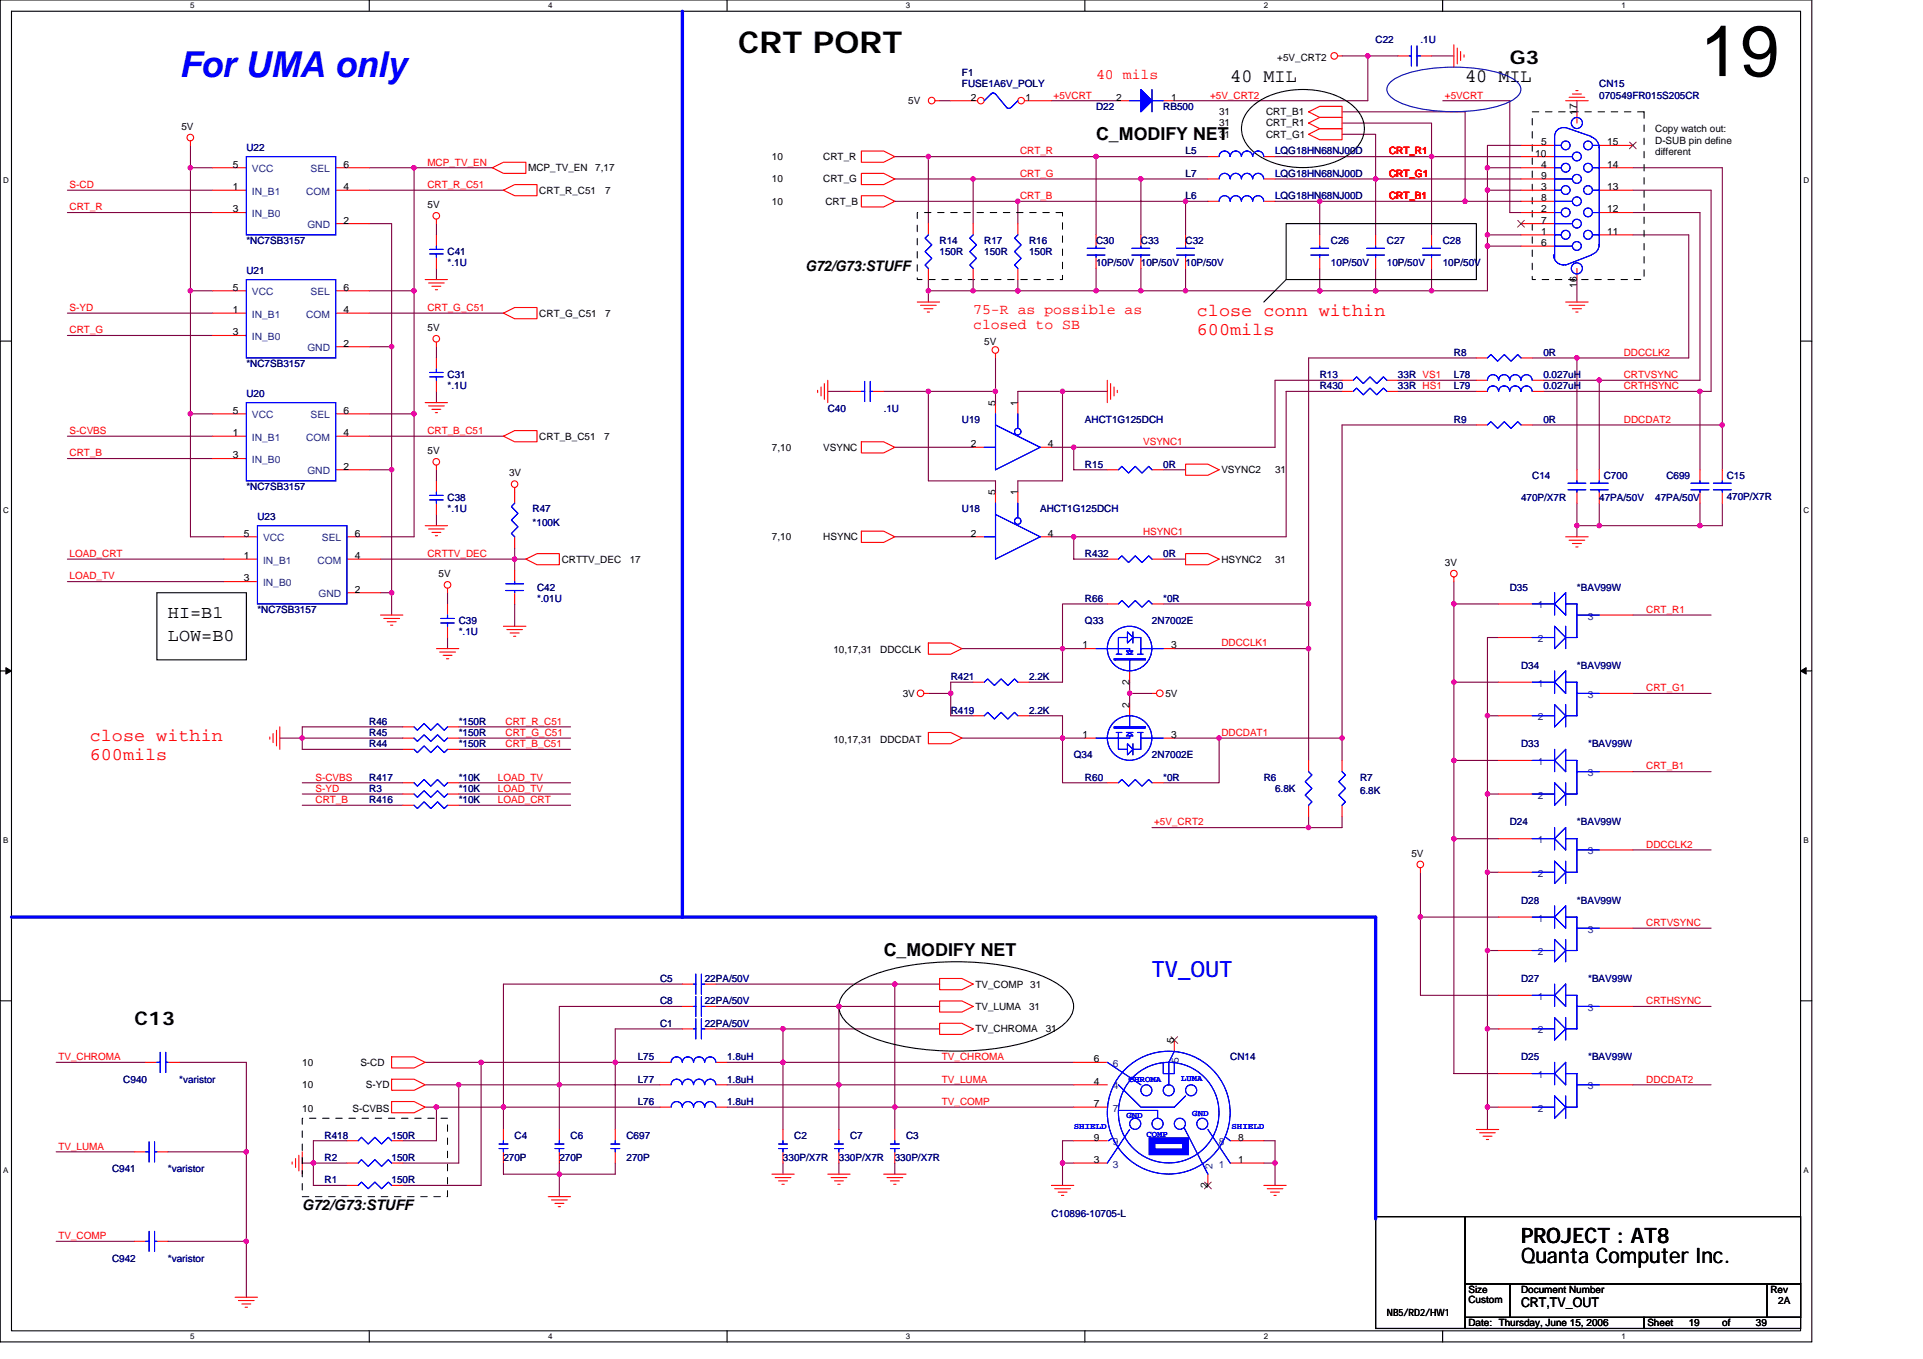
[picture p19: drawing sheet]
<svg xmlns="http://www.w3.org/2000/svg" width="297mm" height="210mm" viewBox="0 0 297 210" stroke-linecap="round" stroke-linejoin="round" font-family="sans-serif">
<defs><g id="words">
<text font-size="11" x="262.6" y="11.7">19</text>
<text font-size="5.5" fill="#00f" x="27.7" y="11.9">For UMA only</text>
<text font-size="4.7" x="114" y="8.1">CRT PORT</text>
<text font-size="3.5" fill="#00f" x="177.9" y="150.9">TV_OUT</text>
<g font-size="3.3">
<text x="234.9" y="195.1">Quanta Computer Inc.</text>
<text x="234.9" y="192">PROJECT : AT8</text>
</g>
<g font-size="2.9">
<text x="233.2" y="9.8">G3</text>
<text x="190" y="12.7">40 MIL</text>
<text x="226.3" y="12.7">40 MIL</text>
<text x="20.8" y="158.4">C13</text>
</g>
<g font-size="2.8">
<text x="169.3" y="21.6">C_MODIFY NET</text>
<text x="25.9" y="95.5">HI=B1</text>
<text x="25.9" y="98.9">LOW=B0</text>
<text x="136.5" y="147.7">C_MODIFY NET</text>
</g>
<g font-size="2.8" fill="#f00">
<text x="184.9" y="48.9">close conn within</text>
<text x="184.9" y="51.8">600mils</text>
<text x="13.9" y="114.5">close within</text>
<text x="13.9" y="117.4">600mils</text>
</g>
<g font-size="2.2" fill="#f00">
<text x="169.3" y="12.2">40 mils</text>
<text x="150.3" y="48.5">75-R as possible as</text>
<text x="150.3" y="50.9">closed to SB</text>
</g>
<g font-size="2.2">
<text x="124.4" y="41.8">G72/G73:STUFF</text>
<text x="46.7" y="186.9">G72/G73:STUFF</text>
</g>
<text font-size="2.1" x="234.9" y="201.9">CRT,TV_OUT</text>
<g font-size="1.5" fill="#000080">
<text x="148.6" y="11.8">F1</text>
<text x="212.5" y="6.6">C22</text>
<text x="219.4" y="6.6">.1U</text>
<text x="148.6" y="13.5">FUSE1A6V_POLY</text>
<text x="169.3" y="17">D22</text>
<text x="179.7" y="17">RB500</text>
<text x="247" y="13.5">CN15</text>
<text x="247" y="15.2">070549FR015S205CR</text>
<text x="38.1" y="23.3">U22</text>
<text x="183.1" y="23.9">L5</text>
<text x="197" y="23.9">LQG18HN68NJ00D</text>
<text x="183.1" y="27.3">L7</text>
<text x="197" y="27.3">LQG18HN68NJ00D</text>
<text x="183.1" y="30.8">L6</text>
<text x="197" y="30.8">LQG18HN68NJ00D</text>
<text x="38.1" y="37.7">*NC7SB3157</text>
<text x="69.1" y="39.4">C41</text>
<text x="69.1" y="41.1">*.1U</text>
<text x="145.1" y="37.7">R14</text>
<text x="145.1" y="39.4">150R</text>
<text x="152" y="37.7">R17</text>
<text x="152" y="39.4">150R</text>
<text x="159" y="37.7">R16</text>
<text x="159" y="39.4">150R</text>
<text x="169.3" y="37.7">C30</text>
<text x="169.3" y="41.1">10P/50V 10P/50V 10P/50V</text>
<text x="176.2" y="37.7">C33</text>
<text x="183.1" y="37.7">C32</text>
<text x="205.6" y="37.7">C26</text>
<text x="205.6" y="41.1">10P/50V</text>
<text x="214.2" y="37.7">C27</text>
<text x="214.2" y="41.1">10P/50V</text>
<text x="222.9" y="37.7">C28</text>
<text x="222.9" y="41.1">10P/50V</text>
<text x="38.1" y="42.3">U21</text>
<text x="38.1" y="56.7">*NC7SB3157</text>
<text x="69.1" y="58.4">C31</text>
<text x="203.9" y="58.4">R13</text>
<text x="215.9" y="58.4">33R VS1</text>
<text x="224.6" y="54.9">R8</text>
<text x="224.6" y="58.4">L78</text>
<text x="238.4" y="58.4">0.027uH</text>
<text x="238.4" y="54.9">0R</text>
<text x="38.1" y="61.3">U20</text>
<text x="69.1" y="60.1">*.1U</text>
<text x="127.9" y="63.6">C40</text>
<text x="136.5" y="63.6">.1U</text>
<text x="148.6" y="65.3">U19</text>
<text x="167.6" y="65.3">AHCT1G125DCH</text>
<text x="203.9" y="60.1">R430</text>
<text x="215.9" y="60.1">33R HS1</text>
<text x="224.6" y="65.3">R9</text>
<text x="224.6" y="60.1">L79</text>
<text x="238.4" y="60.1">0.027uH</text>
<text x="238.4" y="65.3">0R</text>
<text x="38.1" y="75.7">*NC7SB3157</text>
<text x="69.1" y="77.4">C38</text>
<text x="167.6" y="72.2">R15</text>
<text x="179.7" y="72.2">0R</text>
<text x="234.9" y="77.4">470P/X7R</text>
<text x="236.7" y="74">C14</text>
<text x="247" y="77.4">47PA/50V</text>
<text x="247.7" y="74">C700</text>
<text x="255.7" y="77.4">47PA/50V</text>
<text x="257.4" y="74">C699</text>
<text x="266.7" y="74">C15</text>
<text x="266.7" y="77.2">470P/X7R</text>
<text x="39.8" y="80.3">U23</text>
<text x="69.1" y="79.1">*.1U</text>
<text x="82.3" y="79.1">R47</text>
<text x="82.3" y="81.2">*100K</text>
<text x="148.6" y="79.1">U18</text>
<text x="160.7" y="79.1">AHCT1G125DCH</text>
<text x="167.6" y="86">R432</text>
<text x="179.7" y="86">0R</text>
<text x="39.8" y="94.7">*NC7SB3157</text>
<text x="82.9" y="91.2">C42</text>
<text x="82.9" y="92.9">*.01U</text>
<text x="167.6" y="92.9">R66</text>
<text x="179.7" y="92.9">*0R</text>
<text x="233.2" y="91.2">D35</text>
<text x="243.6" y="91.2">*BAV99W</text>
<text x="70.9" y="96.4">C39</text>
<text x="70.9" y="98.1">*.1U</text>
<text x="167.6" y="96.4">Q33</text>
<text x="177.9" y="96.4">2N7002E</text>
<text x="146.9" y="105">R421</text>
<text x="159" y="105">2.2K</text>
<text x="234.9" y="103.3">D34</text>
<text x="243.6" y="103.3">*BAV99W</text>
<text x="57" y="113.7">R45</text>
<text x="57" y="112">R46</text>
<text x="70.9" y="113.7">*150R</text>
<text x="70.9" y="112">*150R</text>
<text x="146.9" y="110.2">R419</text>
<text x="159" y="110.2">2.2K</text>
<text x="57" y="115.4">R44</text>
<text x="70.9" y="115.4">*150R</text>
<text x="165.9" y="117.1">Q34</text>
<text x="177.9" y="117.1">2N7002E</text>
<text x="234.9" y="115.4">D33</text>
<text x="245.3" y="115.4">*BAV99W</text>
<text x="57" y="124">R416</text>
<text x="57" y="120.6">R417</text>
<text x="57" y="122.3">R3</text>
<text x="70.9" y="124">*10K</text>
<text x="70.9" y="120.6">*10K</text>
<text x="70.9" y="122.3">*10K</text>
<text x="167.6" y="120.6">R60</text>
<text x="179.7" y="120.6">*0R</text>
<text x="195.2" y="120.6">R6</text>
<text x="197" y="122.3">6.8K</text>
<text x="210.1" y="120.6">R7</text>
<text x="210.1" y="122.7">6.8K</text>
<text x="233.2" y="127.5">D24</text>
<text x="243.6" y="127.5">*BAV99W</text>
<text x="234.9" y="139.6">D28</text>
<text x="243.6" y="139.6">*BAV99W</text>
<text x="102" y="155.1">C8</text>
<text x="102" y="151.7">C5</text>
<text x="108.9" y="155.1">22PA/50V</text>
<text x="108.9" y="151.7">22PA/50V</text>
<text x="234.9" y="151.7">D27</text>
<text x="245.3" y="151.7">*BAV99W</text>
<text x="102" y="158.6">C1</text>
<text x="108.9" y="158.6">22PA/50V</text>
<text x="19" y="167.2">C940</text>
<text x="27.7" y="167.2">*varistor</text>
<text x="98.5" y="167.2">L77</text>
<text x="98.5" y="163.8">L75</text>
<text x="112.3" y="167.2">1.8uH</text>
<text x="112.3" y="163.8">1.8uH</text>
<text x="190" y="163.8">CN14</text>
<text x="234.9" y="163.8">D25</text>
<text x="245.3" y="163.8">*BAV99W</text>
<text x="98.5" y="170.7">L76</text>
<text x="112.3" y="170.7">1.8uH</text>
<text x="50.1" y="175.9">R418</text>
<text x="50.1" y="179.3">R2</text>
<text x="60.5" y="175.9">150R</text>
<text x="60.5" y="179.3">150R</text>
<text x="77.8" y="179.3">270P</text>
<text x="79.5" y="175.9">C4</text>
<text x="86.4" y="179.3">270P</text>
<text x="88.1" y="175.9">C6</text>
<text x="96.8" y="175.9">C697</text>
<text x="96.8" y="179.3">270P</text>
<text x="120.9" y="179.3">330P/X7R</text>
<text x="122.7" y="175.9">C2</text>
<text x="129.6" y="179.3">330P/X7R</text>
<text x="131.3" y="175.9">C7</text>
<text x="138.2" y="179.3">330P/X7R</text>
<text x="140" y="175.9">C3</text>
<text x="17.3" y="181">C941</text>
<text x="25.9" y="181">*varistor</text>
<text x="50.1" y="182.8">R1</text>
<text x="60.5" y="182.8">150R</text>
<text x="162.4" y="187.9">C10896-10705-L</text>
<text x="17.3" y="194.9">C942</text>
<text x="25.9" y="194.9">*varistor</text>
</g>
<g font-size="1.5">
<text x="197.3" y="9.4">+5V_CRT2</text>
<text x="140.3" y="16.1">5V</text>
<text x="149.9" y="15.5">2</text>
<text x="158.4" y="15.5">1</text>
<text x="172.4" y="15.5">2</text>
<text x="180.9" y="15.5">1</text>
<text x="188.3" y="17.8">31</text>
<text x="195.6" y="17.8">CRT_B1</text>
<text x="243.6" y="17.8" transform="rotate(-90 243.6 17.8)">17</text>
<text x="28" y="20.1">5V</text>
<text x="188.3" y="19.5">31</text>
<text x="188.3" y="21.3">31</text>
<text x="195.6" y="19.5">CRT_R1</text>
<text x="195.6" y="21.3">CRT_G1</text>
<text x="238" y="22.4">5</text>
<text x="248.2" y="22.4">15</text>
<text x="255.7" y="20.4">Copy watch out:</text>
<text x="255.7" y="22.2">D-SUB pin define</text>
<text x="255.7" y="24">different</text>
<text x="36" y="29.4">1</text>
<text x="36" y="25.9">5</text>
<text x="53.1" y="29.4">4</text>
<text x="53.1" y="25.9">6</text>
<text x="81.6" y="26.5">MCP_TV_EN</text>
<text x="83.3" y="29.9">CRT_R_C51</text>
<text x="91.9" y="26.5">7,17</text>
<text x="93.5" y="29.9">7</text>
<text x="119.2" y="24.7">10</text>
<text x="119.2" y="28.2">10</text>
<text x="127.2" y="24.7">CRT_R</text>
<text x="127.2" y="28.2">CRT_G</text>
<text x="237.1" y="24.2">10</text>
<text x="238" y="29.4">3</text>
<text x="238" y="25.9">4</text>
<text x="238" y="27.6">9</text>
<text x="248.2" y="25.9">14</text>
<text x="248.2" y="29.4">13</text>
<text x="36" y="32.8">3</text>
<text x="53.1" y="34.5">2</text>
<text x="66" y="32.2">5V</text>
<text x="119.2" y="31.6">10</text>
<text x="127.5" y="31.6">CRT_B</text>
<text x="238" y="32.8">2</text>
<text x="238" y="34.5">7</text>
<text x="238" y="31.1">8</text>
<text x="248.2" y="32.8">12</text>
<text x="238" y="36.3">1</text>
<text x="238" y="38">6</text>
<text x="248.2" y="36.3">11</text>
<text x="36" y="44.9">5</text>
<text x="53.1" y="44.9">6</text>
<text x="243.6" y="44.4" transform="rotate(-90 243.6 44.4)">16</text>
<text x="36" y="48.3">1</text>
<text x="36" y="51.8">3</text>
<text x="53.1" y="48.3">4</text>
<text x="53.1" y="53.5">2</text>
<text x="66" y="51.1">5V</text>
<text x="83.3" y="48.9">CRT_G_C51</text>
<text x="93.5" y="48.9">7</text>
<text x="152" y="53.2">5V</text>
<text x="36" y="63.9">5</text>
<text x="53.1" y="63.9">6</text>
<text x="153.8" y="62.7" transform="rotate(-90 153.8 62.7)">5</text>
<text x="157.2" y="62.7" transform="rotate(-90 157.2 62.7)">1</text>
<text x="36" y="67.4">1</text>
<text x="36" y="70.8">3</text>
<text x="53.1" y="67.4">4</text>
<text x="66" y="70.1">5V</text>
<text x="83.3" y="67.9">CRT_B_C51</text>
<text x="93.3" y="67.9">7</text>
<text x="119.2" y="69.6">7,10</text>
<text x="127.2" y="69.6">VSYNC</text>
<text x="149.9" y="69.1">2</text>
<text x="161.9" y="69.1">4</text>
<text x="53.1" y="72.5">2</text>
<text x="78.6" y="73.6">3V</text>
<text x="153.8" y="76.5" transform="rotate(-90 153.8 76.5)">5</text>
<text x="157.2" y="76.5" transform="rotate(-90 157.2 76.5)">1</text>
<text x="188.7" y="73.1">VSYNC2</text>
<text x="197" y="73.1">31</text>
<text x="37.7" y="82.9">5</text>
<text x="54.8" y="82.9">6</text>
<text x="119.2" y="83.4">7,10</text>
<text x="127.2" y="83.4">HSYNC</text>
<text x="149.9" y="82.9">2</text>
<text x="161.9" y="82.9">4</text>
<text x="37.7" y="86.3">1</text>
<text x="37.7" y="89.8">3</text>
<text x="54.8" y="86.3">4</text>
<text x="67.8" y="89.2">5V</text>
<text x="86.8" y="86.9">CRTTV_DEC</text>
<text x="97.3" y="86.9">17</text>
<text x="188.7" y="86.9">HSYNC2</text>
<text x="197" y="86.9">31</text>
<text x="223.2" y="87.4">3V</text>
<text x="54.8" y="91.5">2</text>
<text x="128.7" y="100.9">10,17,31</text>
<text x="136" y="100.9">DDCCLK</text>
<text x="167.2" y="100.2">1</text>
<text x="180.9" y="100.2">3</text>
<text x="139.4" y="107.6">3V</text>
<text x="174.5" y="105.7" transform="rotate(-90 174.5 105.7)">2</text>
<text x="180" y="107.6">5V</text>
<text x="167.2" y="114">1</text>
<text x="174.5" y="109.3" transform="rotate(-90 174.5 109.3)">2</text>
<text x="180.9" y="114">3</text>
<text x="128.7" y="114.7">10,17,31</text>
<text x="136" y="114.7">DDCDAT</text>
<text x="218" y="132.3">5V</text>
<text x="150.7" y="152.5">TV_COMP 31</text>
<text x="150.7" y="156">TV_LUMA</text>
<text x="159" y="156">31</text>
<text x="150.7" y="159.4">TV_CHROMA</text>
<text x="161.5" y="159.4">31</text>
<text x="181.4" y="161.2" transform="rotate(-90 181.4 161.2)">5</text>
<text x="46.7" y="164.6">10</text>
<text x="55.7" y="164.6">S-CD</text>
<text x="168.9" y="167.5">4</text>
<text x="168.9" y="164.1">6</text>
<text x="46.7" y="168.1">10</text>
<text x="46.7" y="171.7">10</text>
<text x="54.5" y="171.7">S-CVBS</text>
<text x="56.5" y="168.1">S-YD</text>
<text x="168.9" y="171">7</text>
<text x="168.9" y="179.6">3</text>
<text x="168.9" y="176.2">9</text>
<text x="191.2" y="179.6">1</text>
<text x="191.2" y="176.2">8</text>
<text x="186.6" y="183.5" transform="rotate(-90 186.6 183.5)">2</text>
<text x="214.2" y="203.2">NB5/RD2/HW1</text>
<text x="226.8" y="199.7">Size</text>
<text x="226.8" y="201.3">Custom</text>
<text x="234.9" y="199.7">Document Number</text>
<text x="273.5" y="199.7">Rev</text>
<text x="274.7" y="201.4">2A</text>
<text x="226.8" y="204.9">Date: Thursday, June 15, 2006</text>
<text x="254.5" y="204.9">Sheet</text>
<text x="260.9" y="204.9">19</text>
<text x="266" y="204.9">of</text>
<text x="271.2" y="204.9">39</text>
</g>
<g font-size="1.5" fill="#f00">
<text x="162.7" y="15.2">+5VCRT</text>
<text x="186.9" y="15.2">+5V_CRT2</text>
<text x="223.2" y="15.2">+5VCRT</text>
<text x="157.6" y="23.9">CRT_R</text>
<text x="214.6" y="23.9">CRT_R1</text>
<text x="10.7" y="29">S-CD</text>
<text x="66" y="29">CRT_R_C51</text>
<text x="66" y="25.6">MCP_TV_EN</text>
<text x="157.6" y="27.3">CRT_G</text>
<text x="214.6" y="27.3">CRT_G1</text>
<text x="10.7" y="32.5">CRT_R</text>
<text x="157.6" y="30.8">CRT_B</text>
<text x="214.6" y="30.8">CRT_B1</text>
<text x="10.7" y="51.5">CRT_G</text>
<text x="10.7" y="48">S-YD</text>
<text x="66" y="48">CRT_G_C51</text>
<text x="250.8" y="58.4">CRTVSYNC</text>
<text x="250.8" y="54.9">DDCCLK2</text>
<text x="250.8" y="65.3">DDCDAT2</text>
<text x="250.8" y="60.1">CRTHSYNC</text>
<text x="10.7" y="70.5">CRT_B</text>
<text x="10.7" y="67">S-CVBS</text>
<text x="66" y="67">CRT_B_C51</text>
<text x="176.6" y="68.7">VSYNC1</text>
<text x="176.6" y="82.6">HSYNC1</text>
<text x="10.7" y="89.5">LOAD_TV</text>
<text x="10.7" y="86">LOAD_CRT</text>
<text x="66" y="86">CRTTV_DEC</text>
<text x="254.3" y="94.7">CRT_R1</text>
<text x="188.7" y="99.8">DDCCLK1</text>
<text x="254.3" y="106.8">CRT_G1</text>
<text x="78.1" y="111.9">CRT_R_C51</text>
<text x="78.1" y="113.7">CRT_G_C51</text>
<text x="188.7" y="113.7">DDCDAT1</text>
<text x="78.1" y="115.4">CRT_B_C51</text>
<text x="254.3" y="118.9">CRT_B1</text>
<text x="48.7" y="120.6">S-CVBS</text>
<text x="48.7" y="122.3">S-YD</text>
<text x="48.7" y="124">CRT_B</text>
<text x="76.9" y="124">LOAD_CRT</text>
<text x="76.9" y="120.6">LOAD_TV</text>
<text x="76.9" y="122.3">LOAD_TV</text>
<text x="178.3" y="127.5">+5V_CRT2</text>
<text x="254.3" y="130.9">DDCCLK2</text>
<text x="254.3" y="143">CRTVSYNC</text>
<text x="254.3" y="155.1">CRTHSYNC</text>
<text x="9" y="163.7">TV_CHROMA</text>
<text x="145.5" y="167.2">TV_LUMA</text>
<text x="145.5" y="163.7">TV_CHROMA</text>
<text x="254.3" y="167.2">DDCDAT2</text>
<text x="145.5" y="170.7">TV_COMP</text>
<text x="9" y="177.6">TV_LUMA</text>
<text x="9" y="191.4">TV_COMP</text>
</g>
<g font-size="1.5" fill="#004080">
<text x="38.9" y="26.6">VCC</text>
<text x="48" y="26.6">SEL</text>
<text x="38.9" y="30.1">IN_B1</text>
<text x="38.9" y="33.5">IN_B0</text>
<text x="47.3" y="30.1">COM</text>
<text x="47.5" y="35.2">GND</text>
<text x="38.9" y="45.6">VCC</text>
<text x="48" y="45.6">SEL</text>
<text x="38.9" y="49.1">IN_B1</text>
<text x="38.9" y="52.5">IN_B0</text>
<text x="47.3" y="49.1">COM</text>
<text x="47.5" y="54.3">GND</text>
<text x="38.9" y="64.6">VCC</text>
<text x="48" y="64.6">SEL</text>
<text x="38.9" y="68.1">IN_B1</text>
<text x="38.9" y="71.5">IN_B0</text>
<text x="47.3" y="68.1">COM</text>
<text x="47.5" y="73.3">GND</text>
<text x="40.6" y="83.6">VCC</text>
<text x="49.7" y="83.6">SEL</text>
<text x="40.6" y="87.1">IN_B1</text>
<text x="49" y="87.1">COM</text>
<text x="40.6" y="90.5">IN_B0</text>
<text x="49.2" y="92.2">GND</text>
<text x="237.6" y="94">1</text>
<text x="245.3" y="95.7">3</text>
<text x="237.6" y="99.2">2</text>
<text x="237.6" y="106.1">1</text>
<text x="245.3" y="107.8">3</text>
<text x="237.6" y="111.3">2</text>
<text x="237.6" y="118.2">1</text>
<text x="245.3" y="119.9">3</text>
<text x="237.6" y="123.3">2</text>
<text x="237.6" y="130.2">1</text>
<text x="245.3" y="132">3</text>
<text x="237.6" y="135.4">2</text>
<text x="237.6" y="142.3">1</text>
<text x="237.6" y="147.5">2</text>
<text x="245.3" y="144.1">3</text>
<text x="237.6" y="154.4">1</text>
<text x="237.6" y="159.6">2</text>
<text x="245.3" y="156.1">3</text>
<text x="171.9" y="164.8">6</text>
<text x="182.1" y="164.1" transform="rotate(-90 182.1 164.1)">5</text>
<text x="237.6" y="166.5">1</text>
<text x="171.9" y="168.3">4</text>
<text x="171.9" y="171.7">7</text>
<text x="237.6" y="171.7">2</text>
<text x="245.3" y="168.3">3</text>
<text x="171.9" y="176.9">9</text>
<text x="188.3" y="176.9">8</text>
<text x="171.9" y="180.3">3</text>
<text x="187.3" y="180.5" transform="rotate(-90 187.3 180.5)">2</text>
<text x="188.3" y="180.3">1</text>
</g>
<g font-size="1.4" fill="#00f">
<text x="174.3" y="167.2">CHROMA</text>
<text x="182.4" y="167">LUMA</text>
<text x="174" y="172.7">GND</text>
<text x="184.2" y="172.3">GND</text>
<text x="165.9" y="174.4">SHIELD</text>
<text x="177.1" y="175.6">COMP</text>
<text x="190.2" y="174.4">SHIELD</text>
</g>
<g font-size="1.2">
<text x="29.4" y="1.3">5</text>
<text x="84.7" y="1.3">4</text>
<text x="139.9" y="1.3">3</text>
<text x="195.2" y="1.3">2</text>
<text x="250.5" y="1.3">1</text>
<text x=".5" y="28.3">D</text>
<text x="278.6" y="28.3">D</text>
<text x=".5" y="79.2">C</text>
<text x="278.6" y="79.2">C</text>
<text x=".5" y="130.2">B</text>
<text x="278.6" y="130.2">B</text>
<text x=".5" y="181.1">A</text>
<text x="278.6" y="181.1">A</text>
<text x="29.4" y="206.8">5</text>
<text x="84.7" y="206.8">4</text>
<text x="139.9" y="206.8">3</text>
<text x="195.2" y="206.8">2</text>
<text x="250.5" y="206.8">1</text>
</g>
</g></defs>
<path d="M0 0h279.9v207.3h-279.9zM1.8 1.7h276.3v203.8h-276.3z" fill="none" stroke="#000" stroke-width=".17"/>
<g fill="#fff">
<path d="M29.4 .2h.7v1.4h-.7z"/>
<path d="M29.4 205.7h.7v1.4h-.7z"/>
</g>
<path d="M57 0v1.7M57 205.5v1.8" fill="none" stroke="#000" stroke-width=".17"/>
<g fill="#fff">
<path d="M84.7 .2h.6v1.4h-.6z"/>
<path d="M84.7 205.7h.6v1.4h-.6z"/>
</g>
<path d="M112.3 0v1.7M112.3 205.5v1.8" fill="none" stroke="#000" stroke-width=".17"/>
<g fill="#fff">
<path d="M139.9 .2h.7v1.4h-.7z"/>
<path d="M139.9 205.7h.7v1.4h-.7z"/>
</g>
<path d="M167.6 0v1.7M167.6 205.5v1.8" fill="none" stroke="#000" stroke-width=".17"/>
<g fill="#fff">
<path d="M195.2 .2h.7v1.4h-.7z"/>
<path d="M195.2 205.7h.7v1.4h-.7z"/>
</g>
<path d="M222.8 0v1.7M222.8 205.5v1.8" fill="none" stroke="#000" stroke-width=".17"/>
<g fill="#fff">
<path d="M250.5 .2h.6v1.4h-.6z"/>
<path d="M250.5 205.7h.6v1.4h-.6z"/>
<path d="M.5 27.2h.8v1.4h-.8z"/>
<path d="M278.6 27.2h.8v1.4h-.8z"/>
<path d="M.5 78.1h.8v1.4h-.8z"/>
<path d="M278.6 78.1h.8v1.4h-.8z"/>
</g>
<path d="M0 52.7h1.8M278.1 52.7h1.8" fill="none" stroke="#000" stroke-width=".17"/>
<g fill="#fff">
<path d="M.5 129.1h.8v1.4h-.8z"/>
<path d="M278.6 129.1h.8v1.4h-.8z"/>
</g>
<path d="M0 103.6h1.8M278.1 103.6h1.8" fill="none" stroke="#000" stroke-width=".17"/>
<path d="M.9 103.1l.9 .5-.9 .5zM278.1 103.6l.9-.5v1z" fill="#000" stroke="#000" stroke-width=".15"/>
<g fill="#fff">
<path d="M.5 180h.8v1.4h-.8z"/>
<path d="M278.6 180h.8v1.4h-.8z"/>
</g>
<g fill="none" stroke="#000" stroke-width=".17">
<path d="M193.1 16.8a11.3 11.3 0 0 1 8.1-3 11.3 11.3 0 0 1 8.3 3 4.3 4.3 0 0 1-.7 6.7 13.3 13.3 0 0 1-12.3 1.6 6.9 6.9 0 0 1-4.6-4.4 4.3 4.3 0 0 1 1.2-3.9zM198.7 34.5h29.3v8.7h-29.3zM198.7 43.2l-3.5 3.5M24.2 91.5h13.9v10.4h-13.9zM0 154.6h1.8M130.5 153.3a13.7 13.7 0 0 1 6.5-3.4 43 43 0 0 1 22.8 .4 10.1 10.1 0 0 1 5.6 3.7 2.95 2.95 0 0 1-.5 3.6 13.7 13.7 0 0 1-6.5 3.4 43 43 0 0 1-22.8-.4 10.1 10.1 0 0 1-5.6-3.7 2.95 2.95 0 0 1 .5-3.6zM278.1 154.6h1.8M212.5 187.9h13.8v17.3h-13.8zM226.3 198.3h6.9v5.2h-6.9zM226.3 187.9h51.8v10.4h-51.8zM233.2 198.3h44.9v5.2h-44.9zM272.9 198.3h5.2v5.2h-5.2z"/>
<path d="M226.3 203.5h27.7v1.7h-27.7zM254 203.5h24.1v1.7h-24.1z"/>
</g>
<g fill="none" stroke="#800040" stroke-width=".17">
<path d="M145.1 15.6h1.8M162.4 15.6h10.4M207.3 19h13.8v17.3M207.3 8.6h4M207.3 17.3h19v13.8M215.9 8.6h-4.6v7h-29.9M221.1 8.6h3.5M222.9 15.6h10.3v17.2h1.7M243.6 15.6v1.7M10.4 29.4h22.5M10.4 32.8h22.5M29.4 25.9h3.5"/>
<path d="M29.4 22.5v60.4h5.2M57 25.9h19M57 29.4h20.8M57 34.5h3.5v60.5M64 25.9v57h-5.2M67.4 34.5v1.8M138.2 27.6h48.4M138.2 31.1h48.4M138.2 24.2h48.4M143.4 24.2v10.3M150.3 27.6v6.9M157.2 31.1v3.4"/>
<path d="M169.3 24.2v12.1M176.2 27.6v8.7M183.1 31.1v5.2M197 27.6h37.9M197 31.1h37.9M197 24.2h37.9M203.9 31.1v5.2M207.3 20.7h5.2v15.6M229.8 25.9h5.1M229.8 29.4h5.1M229.8 36.3h5.1M229.8 38h5.1"/>
<path d="M234.9 22.5h-5.1v22.4h-86.4M252.2 25.9h13.8v46.7M252.2 29.4h12.1v31.1h-25.9M252.2 36.3h8.7v19h-24.2M252.2 32.8h10.4v25.9h-24.2M10.4 48.4h22.5M10.4 51.8h22.5M29.4 44.9h3.5M57 48.4h20.8M57 44.9h7M57 53.6h3.5M67.4 41.5v1.7"/>
<path d="M67.4 53.6v1.7M143.4 43.2v3.5M150.3 43.2v1.7M153.8 55.3v6.9M157.2 43.2v1.7M169.3 41.5v3.4M176.2 41.5v3.4M183.1 41.5v3.4M203.9 41.5v3.4M207.3 58.7h-10.3v10.4h-34.6M212.5 41.5v3.4M215.9 58.7h12.1"/>
<path d="M221.1 41.5v3.4M228 55.3h-25.9v38M243.6 43.2v3.5M243.6 55.3v17.3M247 58.7v13.9M10.4 67.4h22.5M10.4 70.8h22.5M29.4 63.9h3.5M57 67.4h20.8M57 63.9h7M57 72.6h3.5M67.4 60.5v1.7"/>
<path d="M67.4 72.6v1.7M67.4 79.5v1.7M127.9 60.5h3.4M136.5 60.5h17.3M138.2 69.1h12.1M143.4 60.5v13.8h10.4v1.7M164.1 60.5v13.8h-6.9v1.7M165.9 69.1v3.5h5.1M171 60.5h-13.8v1.7M179.7 72.6h3.4M207.3 60.5h-8.6v22.4h-36.3M215.9 60.5h12.1"/>
<path d="M228 65.6h-20.7v51.9M236.7 65.6h29.3M243.6 77.7v5.2M247 77.7v3.5M262.6 60.5v12.1M262.6 77.7v3.5M266 77.7v3.5h-22.4M10.4 89.8h24.2M10.4 86.4h24.2M58.8 86.4h22.4M58.8 91.5h1.7M69.1 91.5v1.8"/>
<path d="M69.1 98.5v1.7M79.5 84.6v3.5M79.5 93.3v3.4M138.2 82.9h12.1M165.9 82.9v3.5h5.1M171 93.3h-6.9v12.1h-5.1M179.7 93.3h22.4v6.9M179.7 86.4h3.4M224.6 93.3h6.9M224.6 89.8v76h6.9M231.5 98.5h-1.7v76M252.2 95h12.1"/>
<path d="M43.2 114h19M62.2 112.3h-15.5v3.4h15.5M70.9 114h17.2M70.9 112.3h17.2M70.9 115.7h17.2M143.4 107.1h3.5M148.6 114h19M148.6 100.2h19M150.3 105.4h-3.4v5.2h3.4M159 110.6h5.1v10.3h6.9M174.5 107.1h3.4M174.5 105.4v3.4"/>
<path d="M181.4 114h6.9M181.4 100.2h20.7M202.1 100.2v17.3M207.3 114h-19v6.9h-8.6M224.6 117.5h6.9M224.6 105.4h6.9M229.8 110.6h1.7M252.2 119.2h12.1M252.2 107.1h12.1M46.7 124.4h15.5M46.7 120.9h15.5M46.7 122.6h15.5"/>
<path d="M70.9 124.4h17.2M70.9 120.9h17.2M70.9 122.6h17.2M202.1 126.1v1.7M207.3 126.1v1.7h-29.4M219.4 134.7v19h12.1M224.6 129.5h6.9M229.8 122.6h1.7M229.8 134.7h1.7M252.2 131.3h12.1M100.2 141.6h1.8M105.4 155.4h-19v19.1"/>
<path d="M105.4 152h-27.6v22.5M105.4 158.9h-10.4v15.6M110.6 155.4h19v19.1M110.6 152h34.5M110.6 158.9h34.5M120.9 158.9v15.6M129.6 155.4h15.5M138.2 152v22.5M219.4 141.6h12.1M229.8 158.9h1.7M229.8 146.8h1.7M252.2 155.4h12.1"/>
<path d="M252.2 143.4h12.1M8.7 177.9h12.1M8.7 164.1h13.8M27.7 164.1h10.4v13.8h-12.2M38.1 177.9v13.8h-12.2M46.7 179.6h6.9M53.6 176.2h-5.2v6.9h5.2M65.7 167.6h36.3M65.7 164.1h36.3M65.7 171h36.3M67.4 171v5.2h-5.2M70.9 167.6v12h-8.7"/>
<path d="M74.3 164.1v19h-12.1M77.8 179.6v1.8h17.2v-1.8M86.4 179.6v5.2M112.3 167.6h53.6M112.3 164.1h53.6M112.3 171h53.6M120.9 179.6v1.8M129.6 179.6v1.8M138.2 179.6v1.8M164.1 179.6h1.8M165.9 176.2h-1.8v6.9M195.2 176.2h1.8v6.9"/>
<path d="M195.2 179.6h1.8M229.8 171h1.7M252.2 167.6h12.1M8.7 191.7h12.1M38.1 191.7v8.7"/>
</g>
<g fill="#f0f" stroke="#f0f" stroke-width=".17">
<circle cx="202.1" cy="100.2" r=".34"/>
<circle cx="212.5" cy="27.6" r=".33"/>
<circle cx="188.3" cy="114" r=".33"/>
<circle cx="243.6" cy="81.2" r=".34"/>
<circle cx="174.5" cy="107.1" r=".34"/>
<circle cx="202.1" cy="127.8" r=".34"/>
<circle cx="226.3" cy="31.1" r=".34"/>
<circle cx="183.1" cy="31.1" r=".34"/>
<circle cx="157.2" cy="31.1" r=".34"/>
<circle cx="266" cy="65.6" r=".34"/>
<circle cx="221.1" cy="24.2" r=".34"/>
<circle cx="164.1" cy="100.2" r=".34"/>
<circle cx="74.3" cy="164.1" r=".34"/>
<circle cx="165.8" cy="69.1" r=".34"/>
<circle cx="143.4" cy="60.4" r=".34"/>
<circle cx="153.8" cy="60.4" r=".34"/>
<circle cx="129.6" cy="167.5" r=".34"/>
<circle cx="224.6" cy="93.3" r=".34"/>
<circle cx="247" cy="58.7" r=".34"/>
<circle cx="202.1" cy="93.3" r=".34"/>
<circle cx="143.4" cy="24.2" r=".34"/>
<circle cx="150.3" cy="27.6" r=".33"/>
<circle cx="243.6" cy="55.3" r=".34"/>
<circle cx="29.4" cy="25.9" r=".34"/>
<circle cx="63.9" cy="44.9" r=".33"/>
<circle cx="63.9" cy="25.9" r=".34"/>
<circle cx="29.4" cy="63.9" r=".34"/>
<circle cx="63.9" cy="63.9" r=".34"/>
<circle cx="79.5" cy="86.4" r=".34"/>
<circle cx="146.9" cy="107.1" r=".34"/>
<circle cx="224.6" cy="117.5" r=".34"/>
<circle cx="48.4" cy="179.6" r=".34"/>
<circle cx="212.5" cy="44.9" r=".33"/>
<circle cx="157.2" cy="44.9" r=".33"/>
<circle cx="229.8" cy="110.5" r=".34"/>
<circle cx="229.8" cy="122.6" r=".33"/>
<circle cx="229.8" cy="158.9" r=".34"/>
<circle cx="224.6" cy="105.4" r=".33"/>
<circle cx="224.6" cy="129.5" r=".34"/>
<circle cx="262.6" cy="60.4" r=".34"/>
<circle cx="165.8" cy="82.9" r=".34"/>
<circle cx="138.2" cy="171" r=".34"/>
<circle cx="120.9" cy="164.1" r=".34"/>
<circle cx="229.8" cy="36.3" r=".33"/>
<circle cx="164.1" cy="179.6" r=".34"/>
<circle cx="46.7" cy="114" r=".33"/>
<circle cx="229.8" cy="134.7" r=".34"/>
<circle cx="95" cy="164.1" r=".34"/>
<circle cx="247" cy="81.2" r=".34"/>
<circle cx="203.9" cy="44.9" r=".33"/>
<circle cx="70.8" cy="167.5" r=".34"/>
<circle cx="86.4" cy="181.4" r=".34"/>
<circle cx="196.9" cy="179.6" r=".34"/>
<circle cx="60.5" cy="91.5" r=".34"/>
<circle cx="229.8" cy="38" r=".34"/>
<circle cx="86.4" cy="167.5" r=".34"/>
<circle cx="38" cy="191.7" r=".33"/>
<circle cx="77.8" cy="171" r=".34"/>
<circle cx="229.8" cy="25.9" r=".34"/>
<circle cx="60.5" cy="53.5" r=".33"/>
<circle cx="67.4" cy="171" r=".34"/>
<circle cx="229.8" cy="146.8" r=".34"/>
<circle cx="221.1" cy="44.9" r=".33"/>
<circle cx="262.6" cy="81.2" r=".34"/>
<circle cx="229.8" cy="171" r=".34"/>
<circle cx="150.3" cy="44.9" r=".33"/>
<circle cx="143.4" cy="44.9" r=".33"/>
<circle cx="176.2" cy="44.9" r=".33"/>
<circle cx="183.1" cy="44.9" r=".33"/>
<circle cx="164.1" cy="60.4" r=".34"/>
<circle cx="169.3" cy="44.9" r=".33"/>
<circle cx="229.8" cy="29.4" r=".34"/>
<circle cx="176.2" cy="27.6" r=".33"/>
<circle cx="169.3" cy="24.2" r=".34"/>
<circle cx="207.3" cy="114" r=".33"/>
<circle cx="164.1" cy="114" r=".33"/>
<circle cx="219.4" cy="141.6" r=".34"/>
<circle cx="211.3" cy="8.6" r=".34"/>
<circle cx="29.4" cy="44.9" r=".33"/>
<circle cx="60.5" cy="72.5" r=".34"/>
<circle cx="203.9" cy="31.1" r=".34"/>
<circle cx="138.2" cy="152" r=".34"/>
<circle cx="129.6" cy="155.4" r=".34"/>
<circle cx="120.9" cy="158.9" r=".34"/>
<circle cx="38" cy="177.9" r=".34"/>
</g>
<g fill="none" stroke="#f00" stroke-width=".17">
<path d="M144.4 15.6h.7M202.1 17.3l1.8-.9h3.4v1.7h-3.4zM202.1 19l1.8-.9h3.4v1.8h-3.4zM206.6 8.6h.7M224.6 6.9v3.5M225.1 7.4v2.5M225.6 8v1.3M226.1 8.5v.3M241.8 15.6h3.5M242.4 15h2.4M242.9 14.5h1.4M243.4 14h.4"/>
<path d="M29.4 21.8v.7M67.4 33.9v.6M67.4 36.3v1.7M67.4 39.7v1.8M76 25.9l1.8-.8h3.4v1.7h-3.4zM77.8 29.4l1.7-.9h3.4v1.7h-3.4zM133.1 23.3h3.4l1.7 .9-1.7 .9h-3.4zM133.1 30.2h3.4l1.7 .9-1.7 .9h-3.4zM133.1 26.8h3.4l1.7 .8-1.7 .9h-3.4zM186.6 27.6h1.7M195.2 27.6h1.8M202.1 20.7l1.8-.8h3.4v1.7h-3.4z"/>
<path d="M221.1 36.3v1.7M221.1 39.7v1.8M65.7 43.2h3.4M66.2 43.7h2.4M66.7 44.2h1.4M67.2 44.7h.4M67.4 52.9v.7M77.8 48.4l1.7-.9h3.4v1.7h-3.4zM126.8 59.8v1.4M127.3 59.2v2.5M127.9 58.7v3.5M141.7 46.7h3.4"/>
<path d="M142.2 47.2h2.4M142.7 47.7h1.4M143.2 48.2h.4M153.8 54.6v.7M171 58.7v3.5M171.6 59.2v2.5M172.1 59.8v1.4M228 55.3h1.8M234.9 55.3h1.8M241.8 46.7h3.5M242.4 47.2h2.4M242.9 47.7h1.4"/>
<path d="M243.4 48.2h.4M65.7 62.2h3.4M66.2 62.7h2.4M66.7 63.2h1.4M67.2 63.7h.4M67.4 71.9v.7M67.4 74.3v1.7M67.4 77.7v1.8M77.8 67.4l1.7-.9h3.4v1.7h-3.4zM79.5 75.3v2.4M126.3 60.3v.3M133.1 68.2h3.4l1.7 .9-1.7 .9h-3.4z"/>
<path d="M172.6 60.3v.3M183.1 71.7h3.5l1.7 .9-1.7 .8h-3.5zM207.3 60.5h1.7M214.2 60.5h1.7M243.6 72.6v1.7M243.6 76v1.7M247 72.6v1.7M247 76v1.7M58.8 95h3.4M59.3 95.5h2.4M59.8 96h1.4M60.3 96.6h.4"/>
<path d="M65.7 81.2h3.4M66.2 81.7h2.4M66.7 82.2h1.4M67.2 82.7h.4M69.1 90.9v.6M69.1 93.3v1.7M69.1 96.7v1.8M77.8 96.7h3.4M78.3 97.2h2.4M78.8 97.8h1.4M79.3 98.3h.4M79.5 82.9v1.7"/>
<path d="M81.2 86.4l1.7-.9h3.5v1.7h-3.5zM133.1 82h3.4l1.7 .9-1.7 .9h-3.4zM143.4 99.3h3.5l1.7 .9-1.7 .8h-3.5zM171 86.4h1.8M177.9 86.4h1.8M183.1 85.5h3.5l1.7 .9-1.7 .8h-3.5zM224.6 89.1v.7M231.5 93.3h5.2M231.5 98.5h5.2M241.8 82.9h3.5M242.4 83.4h2.4M242.9 83.9h1.4"/>
<path d="M243.4 84.5h.4M247 95h5.2M41.7 113.8v.4M42.2 113.3v1.4M42.7 112.8v2.4M43.2 112.3v3.4M62.2 114h1.8M67.4 100.2h3.5M67.9 100.7h2.5M68.4 101.2h1.4M69 101.7h.3M69.1 114h1.8"/>
<path d="M142.7 107.1h.7M143.4 113.1h3.5l1.7 .9-1.7 .9h-3.5zM150.3 110.6h1.7M150.3 105.4h1.7M157.2 110.6h1.8M157.2 105.4h1.8M167.6 114h1.7M174.5 108.8v1.8M177.9 107.1h.7M179.7 114h1.7M202.1 117.5v1.7M231.5 110.6h5.2"/>
<path d="M231.5 105.4h5.2M247 107.1h5.2M62.2 124.4h1.8M69.1 124.4h1.8M202.1 124.4v1.7M219.4 134v.7M105.4 155.4h1.7M105.4 152h1.7M108.9 155.4h1.7M108.9 152h1.7M145.1 151.1h3.5l1.7 .9-1.7 .9h-3.5zM145.1 154.6h3.5l1.7 .8-1.7 .9h-3.5z"/>
<path d="M145.1 158.1h3.5l1.7 .8-1.7 .9h-3.5zM20.8 177.9h1.7M24.2 177.9h1.7M45.1 179.5v.3M45.7 178.9v1.4M46.2 178.4v2.4M46.7 177.9v3.5M53.6 176.2h1.7M60.5 163.2h3.5l1.7 .9-1.7 .9h-3.5zM60.5 170.1h3.5l1.7 .9-1.7 .9h-3.5zM60.5 166.7h3.5l1.7 .9-1.7 .8h-3.5zM60.5 176.2h1.7"/>
<path d="M77.8 174.5v1.7M77.8 177.9v1.7M86.4 174.5v1.7M86.4 177.9v1.7M102 167.6h1.7M102 171h1.7M110.6 167.6h1.7M110.6 171h1.7M165.9 176.2h5.1M165.9 167.6h5.1M165.9 179.6h5.1M165.9 164.1h5.1"/>
<path d="M165.9 171h5.1M181.4 160.6v1.8M190 176.2h5.2M190 179.6h5.2M228 174.5h3.5M228.6 175h2.4M229.1 175.5h1.4M229.6 176h.3M84.7 184.8h3.4M85.2 185.3h2.4M85.7 185.9h1.4M86.2 186.4h.4"/>
<path d="M119.2 181.4h3.5M119.7 181.9h2.5M120.3 182.4h1.3M120.8 182.9h.3M127.9 181.4h3.4M128.4 181.9h2.4M128.9 182.4h1.4M129.4 182.9h.4M136.5 181.4h3.5M137 181.9h2.4M137.5 182.4h1.4M138 182.9h.4"/>
<path d="M162.4 183.1h3.5M162.9 183.6h2.5M163.4 184.1h1.4M164 184.6h.3M186.6 181.4v1.7M195.2 183.1h3.5M195.7 183.6h2.5M196.3 184.1h1.3M196.8 184.6h.3M36.3 200.4h3.5M36.8 200.9h2.5M37.4 201.4h1.3"/>
<path d="M37.9 201.9h.3"/>
<circle cx="143.9" cy="15.5" r=".51"/>
<circle cx="206.1" cy="8.6" r=".51"/>
<circle cx="29.4" cy="21.2" r=".51"/>
<circle cx="67.4" cy="33.3" r=".51"/>
<circle cx="67.4" cy="52.3" r=".51"/>
<circle cx="153.7" cy="54.1" r=".51"/>
<circle cx="67.4" cy="71.3" r=".51"/>
<circle cx="79.5" cy="74.8" r=".51"/>
<circle cx="69.1" cy="90.3" r=".51"/>
<circle cx="224.6" cy="88.6" r=".51"/>
<circle cx="142.2" cy="107.1" r=".51"/>
<circle cx="179.1" cy="107.1" r=".51"/>
<circle cx="219.4" cy="133.5" r=".51"/>
</g>
<path d="M105.4 1.7v139.9M1.8 141.6h210.7v46.7" fill="none" stroke="#00f" stroke-width=".51"/>
<path d="M236.7 17.3h17.3v25.9h-17.3zM141.7 32.8h22.4v10.4h-22.4zM46.7 172.7h22.4v12.1h-22.4z" fill="none" stroke="#000" stroke-width=".15" stroke-dasharray="1 1 1 1 1 1 1 1"/>
<path d="M214.7 12.8a10.1 10.1 0 0 1 5.5-2.1 27.2 27.2 0 0 1 12.2 .8 4.2 4.2 0 0 1 2.4 1.8 1.6 1.6 0 0 1-.8 2 14.3 14.3 0 0 1-6.4 1.8 25.7 25.7 0 0 1-10.8-1 4.2 4.2 0 0 1-2.5-1.8l-.1-.5 .1-.5z" fill="none" stroke="#0000a0" stroke-width=".17"/>
<g fill="none" stroke="#00f" stroke-width=".17">
<path d="M66.4 38.5h2M66.4 39.2h2M67.4 38v.5M67.4 39.2v.5M188.3 27.6a.85 .85 0 0 1 .9-.8 .85 .85 0 0 1 .8 .8M190 27.6a.86 .86 0 0 1 .9-.8 .86 .86 0 0 1 .8 .8M191.8 27.6a.86 .86 0 0 1 .8-.8 .86 .86 0 0 1 .9 .8M193.5 27.6a.85 .85 0 0 1 .8-.8 .85 .85 0 0 1 .9 .8M219.7 39.4h2.8M219.7 38.4h2.8M221.1 38v.4M221.1 39.4v.3"/>
<path d="M229.8 55.3l.5-.5 1 1 1.1-1 1 1 1-1 .5 .5M66.4 76.5h2M66.4 77.2h2M67.4 76v.5M67.4 77.2v.5M79.5 77.7l-.5 .6 1 1-1 1 1 1.1-1 1 .5 .5M209 60.5l.5-.6 1.1 1.1 1-1.1 1.1 1.1 1-1.1 .5 .6M242.2 75.6h2.8M242.2 74.6h2.8M243.6 74.3v.3M243.6 75.6v.4M245.7 75.6h2.7"/>
<path d="M245.7 74.6h2.7M247 74.3v.3M247 75.6v.4M68.1 95.5h2.1M68.1 96.2h2.1M69.1 95v.5M69.1 96.2v.5M172.8 86.4l.5-.5 1 1 1.1-1 1 1 1-1 .5 .5M236.7 93.3h3.4M236.7 98.5h3.4M240.1 91.5v3.5M240.1 96.7l1.7 1.8-1.7 1.7z"/>
<path d="M241.8 91.5v3.5l-1.7-1.7zM241.8 96.7v3.5M241.8 93.3h1.8v5.2h-1.8M243.6 95h3.4M64 114l.5 .5 1-1 1 1 1.1-1 1 1 .5-.5M152 110.6l.6-.6 1 1.1 1-1.1 1.1 1.1 1-1.1 .5 .6M152 105.4l.6-.5 1 1 1-1 1.1 1 1-1 .5 .5M172.1 112.3h4.8v.2h-4.8zM172.4 113.1h.9M172.8 113.1v2.6h1.4M174 113.1h1M174.2 115v1.6l.8-.9"/>
<path d="M174.2 115.2v-.3l.8 .8M174.5 113.7v.3h-5.2M174.5 110.6v1.7M174.5 113.1l.5 .6h-1zM175 114.9v1.7M175.7 113.1h.9M176.2 114h3.5M176.2 113.1v.9M176.2 114v1.7h-1.2M202.1 119.2l.5 .5-1 1 1 1.1-1 1 1 1-.5 .6M236.7 105.4h3.4M236.7 110.6h3.4"/>
<path d="M240.1 103.6v3.5M240.1 108.8l1.7 1.8-1.7 1.7zM241.8 103.6v3.5l-1.7-1.7zM241.8 108.8v3.5M241.8 105.4h1.8v5.2h-1.8M243.6 107.1h3.4M64 124.4l.5 .5 1-1.1 1 1.1 1.1-1.1 1 1.1 .5-.5M107.1 155.4h.4M107.1 152h.4M107.5 150.5v3.1M107.5 153.9v3.1M108.3 155.4h.6"/>
<path d="M108.3 150.5v3.1M108.3 153.9v3.1M108.3 152h.6M22.5 177.9h.5M23 176.4v3.1M23.9 177.9h.3M23.9 176.4v3.1M55.3 176.2l.5-.5 1.1 1 1-1 1 1 1.1-1 .5 .5M77.1 176.7h1.4M77.1 177.4h1.4M77.8 176.2v.5M77.8 177.4v.5"/>
<path d="M85.7 176.7h1.4M85.7 177.4h1.4M86.4 176.2v.5M86.4 177.4v.5M103.7 167.5a.86 .86 0 0 1 .8-.8 .86 .86 0 0 1 .9 .8M103.7 171a.86 .86 0 0 1 .8-.9 .86 .86 0 0 1 .9 .9M105.4 167.5a.86 .86 0 0 1 .9-.8 .86 .86 0 0 1 .8 .8M105.4 171a.86 .86 0 0 1 .9-.9 .86 .86 0 0 1 .8 .9M107.1 167.5a.85 .85 0 0 1 .9-.8 .85 .85 0 0 1 .8 .8M107.1 171a.85 .85 0 0 1 .9-.9 .85 .85 0 0 1 .8 .9M108.9 167.5a.86 .86 0 0 1 .8-.8 .86 .86 0 0 1 .9 .8M108.9 171a.86 .86 0 0 1 .8-.9 .86 .86 0 0 1 .9 .9"/>
<path d="M171 164.1l5.2 3.5M171.7 175.8l-.5 .4M172.8 167.6l3.4 3.4h5.2l1.7-1.7M172.8 171.5h6v1.2M174.5 174.5l-3.5 5.1M179.7 164.1v1.7h1.7v-1.7M181.4 162.4l-.9 1.7v3.5M183 174.3l3.6 7.1M186.6 174.5l3.4 5.1M189.4 175.7l.6 .5"/>
<circle cx="174.5" cy="114" r="3.4"/>
<circle cx="175.4" cy="173.6" r=".86"/>
<circle cx="177.1" cy="168.4" r=".85"/>
<circle cx="178.8" cy="173.6" r=".86"/>
<circle cx="180.5" cy="168.4" r=".85"/>
<circle cx="180.5" cy="171.8" r="9.5"/>
<circle cx="180.5" cy="171.8" r="7.8"/>
<circle cx="182.3" cy="173.6" r=".86"/>
<circle cx="184" cy="168.4" r=".85"/>
<circle cx="185.7" cy="173.6" r=".85"/>
</g>
<path d="M180.9 160.1l1 1.1M181.9 160.1l-1 1.1M186.1 182.6l1 1M187.1 182.6l-1 1" fill="none" stroke="#804000" stroke-width=".15"/>
<path d="M177.9 176.2h5.2v1.7h-5.2z" fill="none" stroke="#00f" stroke-width="1"/>
<circle cx="157.7" cy="15.5" r=".51" fill="#fff" stroke="#f00" stroke-width=".17"/>
<path d="M158.3 15.6h4.1" fill="none" stroke="#f00" stroke-width=".17"/>
<circle cx="151.5" cy="15.5" r=".51" fill="#fff" stroke="#f00" stroke-width=".17"/>
<g fill="none" stroke="#f00" stroke-width=".17">
<path d="M146.9 15.6h4.1M172.8 15.6h1.7M179.7 15.6h1.7M215.9 8.6h1.8M219.4 8.6h1.7M243.6 17.3v1.7M32.9 29.4h5.2M32.9 25.9h5.2M32.9 32.8h5.2M51.9 29.4h5.1M51.9 25.9h5.1M51.9 34.5h5.1"/>
<path d="M143.4 34.5v1.8M150.3 34.5v1.8M157.2 34.5v1.8M169.3 36.3v1.7M169.3 39.7v1.8M176.2 36.3v1.7M176.2 39.7v1.8M183.1 36.3v1.7M183.1 39.7v1.8M186.6 31.1h1.7M186.6 24.2h1.7M195.2 31.1h1.8"/>
<path d="M195.2 24.2h1.8M203.9 36.3v1.7M203.9 39.7v1.8M212.5 36.3v1.7M212.5 39.7v1.8M234.9 29.4h5.2M234.9 25.9h5.2M234.9 34.5h5.2M234.9 32.8h5.2M234.9 22.5h5.2M234.9 36.3h5.2M234.9 38h5.2"/>
<path d="M234.9 31.1h5.2M234.9 27.6h5.2M234.9 24.2h5.2M247 29.4h5.2M247 25.9h5.2M247 32.8h5.2M247 22.5h5.2M247 36.3h5.2M32.9 48.4h5.2M32.9 44.9h5.2M32.9 51.8h5.2M51.9 48.4h5.1"/>
<path d="M51.9 44.9h5.1M51.9 53.6h5.1M67.4 55.3v1.7M67.4 58.7v1.8M143.4 41.5v1.7M150.3 41.5v1.7M157.2 41.5v1.7M207.3 58.7h1.7M214.2 58.7h1.7M228 58.7h1.8M236.7 58.7h1.7M243.6 41.5v1.7"/>
<path d="M32.9 67.4h5.2M32.9 63.9h5.2M32.9 70.8h5.2M51.9 67.4h5.1M51.9 63.9h5.1M51.9 72.6h5.1M131.3 60.5h1.8M134.8 60.5h1.7M150.3 69.1h1.7M153.8 62.2v1.7M153.8 76v1.7M157.2 62.2v1.7"/>
<path d="M157.2 76v1.7M160.7 69.1h1.7M171 72.6h1.8M177.9 72.6h1.8M228 60.5h1.8M228 65.6h1.8M234.9 65.6h1.8M236.7 60.5h1.7M262.6 72.6v1.7M262.6 76v1.7M266 72.6v1.7M266 76v1.7"/>
<path d="M34.6 82.9h5.2M34.6 86.4h5.2M34.6 89.8h5.2M53.6 82.9h5.2M53.6 86.4h5.2M53.6 91.5h5.2M79.5 88.1v1.7M79.5 91.5v1.8M150.3 82.9h1.7M160.7 82.9h1.7M171 93.3h1.8M177.9 93.3h1.8"/>
<path d="M62.2 115.7h1.8M62.2 112.3h1.8M69.1 115.7h1.8M69.1 112.3h1.8M167.6 100.2h1.7M174.5 103.6v1.8M179.7 100.2h1.7M207.3 117.5v1.7M231.5 117.5h5.2M247 119.2h5.2M62.2 120.9h1.8M62.2 122.6h1.8"/>
<path d="M69.1 120.9h1.8M69.1 122.6h1.8M171 120.9h1.8M177.9 120.9h1.8M207.3 124.4v1.7M231.5 129.5h5.2M231.5 134.7h5.2M231.5 122.6h5.2M247 131.3h5.2M105.4 158.9h1.7M108.9 158.9h1.7M231.5 141.6h5.2"/>
<path d="M231.5 146.8h5.2M231.5 158.9h5.2M231.5 153.7h5.2M247 143.4h5.2M247 155.4h5.2M22.5 164.1h1.7M25.9 164.1h1.8M53.6 179.6h1.7M60.5 179.6h1.7M95 174.5v1.7M95 177.9v1.7M102 164.1h1.7"/>
<path d="M110.6 164.1h1.7M120.9 174.5v1.7M120.9 177.9v1.7M129.6 174.5v1.7M129.6 177.9v1.7M138.2 174.5v1.7M138.2 177.9v1.7M231.5 165.8h5.2M231.5 171h5.2M247 167.6h5.2M20.8 191.7h1.7M24.2 191.7h1.7"/>
<path d="M53.6 183.1h1.7M60.5 183.1h1.7"/>
</g>
<g fill="none" stroke="#00f" stroke-width=".17">
<path d="M153.7 14.5l-.3-.1h-.2l-1.2 1.2M153.8 14.5l1.7 2.1a.51 .51 0 0 0 .7 0l1-1M174.5 15.6h1.7M177.9 13.8v3.5M177.9 15.6h1.8M217.7 8.6h.3M218 7.1v3.1M218.9 8.6h.5M218.9 7.1v3.1M241.8 19.7h-.2a1.35 1.35 0 0 0-1.5 1.4M241.8 19.7l4 1.4M38.1 24.2h13.8v12.1h-13.8z"/>
<path d="M143.4 36.3l-.5 .5 1 1-1 1.1 1 1-1 1 .5 .6M150.3 36.3l-.5 .5 1 1-1 1.1 1 1-1 1 .5 .6M157.2 36.3l-.5 .5 1 1-1 1.1 1 1-1 1 .5 .6M167.9 39.4h2.8M167.9 38.4h2.8M169.3 38v.4M169.3 39.4v.3M174.8 39.4h2.8M174.8 38.4h2.8M176.2 38v.4M176.2 39.4v.3M181.8 39.4h2.7"/>
<path d="M181.8 38.4h2.7M183.1 38v.4M183.1 39.4v.3M188.3 24.2a.85 .85 0 0 1 .9-.9 .85 .85 0 0 1 .8 .9M188.3 31.1a.85 .85 0 0 1 .9-.9 .85 .85 0 0 1 .8 .9M190 24.2a.86 .86 0 0 1 .9-.9 .86 .86 0 0 1 .8 .9M190 31.1a.86 .86 0 0 1 .9-.9 .86 .86 0 0 1 .8 .9M191.8 24.2a.86 .86 0 0 1 .8-.9 .86 .86 0 0 1 .9 .9M191.8 31.1a.86 .86 0 0 1 .8-.9 .86 .86 0 0 1 .9 .9M193.5 24.2a.85 .85 0 0 1 .8-.9 .85 .85 0 0 1 .9 .9M193.5 31.1a.85 .85 0 0 1 .8-.9 .85 .85 0 0 1 .9 .9M202.5 39.4h2.7"/>
<path d="M202.5 38.4h2.7M203.9 38v.4M203.9 39.4v.3M211.1 39.4h2.8M211.1 38.4h2.8M212.5 38v.4M212.5 39.4v.3M240 39.4a1.55 1.55 0 0 0 1.5 1.5h.3M240.1 38h2.8M240.1 36.3h1.1M240.1 32.8h1.1M240.1 34.5h2.8"/>
<path d="M240.1 31.1h2.8M240.1 29.4h1.1M240.1 25.9h1.1M240.1 24.2h2.8M240.1 22.5h1.1M240.1 27.6h2.8M240.1 21.1v19M245.8 21.1a1.73 1.73 0 0 1 1.2 1.7M245.8 39.4l-4 1.5M246 22.5h1M246 25.9h1M246 29.4h1"/>
<path d="M246 32.8h1M246 36.3h1M247 22.8v15a1.55 1.55 0 0 1-1.2 1.5M38.1 43.2h13.8v12.1h-13.8zM66.4 57.5h2M66.4 58.2h2M67.4 57v.5M67.4 58.2v.5M133.6 58.9v3.1M134.4 58.9v3.1M209 58.7l.5-.5 1.1 1 1-1 1.1 1 1-1 .5 .5M229.8 58.7a.86 .86 0 0 1 .8-.8 .86 .86 0 0 1 .9 .8"/>
<path d="M231.5 58.7a.85 .85 0 0 1 .8-.8 .85 .85 0 0 1 .9 .8 .87 .87 0 0 1 .9-.8 .87 .87 0 0 1 .8 .8 .87 .87 0 0 1 .9-.8 .87 .87 0 0 1 .9 .8M38.1 62.2h13.8v12.1h-13.8zM133.1 60.5h.5M134.4 60.5h.4M152 69.1h1.8M153.8 79.5l6.9 3.4-6.9 3.5zM153.8 65.6l6.9 3.5-6.9 3.5zM153.8 63.9v1.7M153.8 77.7v1.8M157.2 63.9v2.3M157.2 77.7v2.3M172.8 72.6l.5-.6 1 1.1 1.1-1.1 1 1.1 1-1.1 .5 .6"/>
<path d="M229.8 65.6l.5-.5 1 1.1 1.1-1.1 1 1.1 1-1.1 .5 .5M229.8 60.4a.86 .86 0 0 1 .8-.8 .86 .86 0 0 1 .9 .8M231.5 60.4a.85 .85 0 0 1 .8-.8 .85 .85 0 0 1 .9 .8 .87 .87 0 0 1 .9-.8 .87 .87 0 0 1 .8 .8 .87 .87 0 0 1 .9-.8 .87 .87 0 0 1 .9 .8M261.2 75.6h2.8M261.2 74.6h2.8M262.6 74.3v.3M262.6 75.6v.4M264.7 75.6h2.7M264.7 74.6h2.7M266 74.3v.3M266 75.6v.4M39.8 81.2h13.8v12.1h-13.8z"/>
<path d="M78.1 91.2h2.8M78.1 90.2h2.8M79.5 89.8v.4M79.5 91.2v.3M152 82.9h1.8M172.8 93.3l.5-.5 1 1 1.1-1 1 1 1-1 .5 .5M174.2 98.5h-1.4v2.5M175 98.5h1.2v1.7M175 98.5l-.8-.9v1.5M175 98.5l-.8 .8v-.3M175 97.6v1.7M64 115.7l.5 .5 1-1 1 1 1.1-1 1 1 .5-.5"/>
<path d="M64 112.3l.5 .5 1-1 1 1 1.1-1 1 1 .5-.5M169.3 100.2h5.2v.3M172.1 101.7h4.8v.2h-4.8zM172.4 101h.9M174 100.5h1l-.5 .5zM174 101h1M174.5 101.9v1.7M175.7 101h.9M176.2 100.2h3.5M176.2 100.2v.8M207.3 119.2l.5 .5-1 1 1 1.1-1 1 1 1-.5 .6M236.7 117.5h3.4"/>
<path d="M240.1 115.7v3.5M240.1 117.5l1.7-1.8v3.5zM241.8 117.5h1.8v5.1h-1.8M243.6 119.2h3.4M64 120.9l.5 .5 1-1 1 1 1.1-1 1 1 .5-.5M64 122.6l.5 .5 1-1 1 1 1.1-1 1 1 .5-.5M172.8 120.9l.5-.5 1 1 1.1-1 1 1 1-1 .5 .5M236.7 129.5h3.4M236.7 134.7h3.4M236.7 122.6h3.4M240.1 120.9l1.7 1.7-1.7 1.8zM240.1 127.8v3.5"/>
<path d="M240.1 133l1.7 1.7-1.7 1.8zM240.1 139.9v3.5M240.1 129.5l1.7-1.7v3.5zM241.8 120.9v3.5M241.8 133v3.5M241.8 139.9v3.5l-1.7-1.8zM241.8 129.5h1.8v5.2h-1.8M243.6 131.3h3.4M107.1 158.9h.4M107.5 157.4v3.1M108.3 158.9h.6M108.3 157.4v3.1"/>
<path d="M236.7 141.6h3.4M236.7 146.8h3.4M236.7 158.9h3.4M236.7 153.7h3.4M240.1 145.1l1.7 1.7-1.7 1.7zM240.1 152v3.4M240.1 157.2l1.7 1.7-1.7 1.7zM241.8 145.1v3.4M241.8 152v3.4l-1.7-1.7zM241.8 157.2v3.4M241.8 141.6h1.8v5.2h-1.8M241.8 153.7h1.8v5.2h-1.8"/>
<path d="M243.6 143.4h3.4M243.6 155.4h3.4M24.2 164.1h.5M24.7 162.5v3.2M25.6 164.1h.3M25.6 162.5v3.2M55.3 179.6l.5-.5 1.1 1 1-1 1 1 1.1-1 .5 .5M94.4 176.7h1.3M94.4 177.4h1.3M95 176.2v.5M95 177.4v.5M103.7 164.1a.86 .86 0 0 1 .8-.9 .86 .86 0 0 1 .9 .9"/>
<path d="M105.4 164.1a.86 .86 0 0 1 .9-.9 .86 .86 0 0 1 .8 .9M107.1 164.1a.85 .85 0 0 1 .9-.9 .85 .85 0 0 1 .8 .9M108.9 164.1a.86 .86 0 0 1 .8-.9 .86 .86 0 0 1 .9 .9M120.3 176.7h1.3M120.3 177.4h1.3M120.9 176.2v.5M120.9 177.4v.5M128.9 176.7h1.4M128.9 177.4h1.4M129.6 176.2v.5M129.6 177.4v.5M137.5 176.7h1.4"/>
<path d="M137.5 177.4h1.4M138.2 176.2v.5M138.2 177.4v.5M236.7 165.8h3.4M236.7 171h3.4M240.1 164.1v3.5M240.1 169.3l1.7 1.7-1.7 1.7zM241.8 164.1v3.5l-1.7-1.8zM241.8 169.3v3.4M241.8 165.8h1.8v5.2h-1.8M243.6 167.6h3.4M22.5 191.7h.5"/>
<path d="M23 190.2v3.1M23.9 191.7h.3M23.9 190.2v3.1M55.3 183.1l.5-.5 1.1 1 1-1 1 1 1.1-1 .5 .5"/>
<circle cx="243.6" cy="19" r=".86"/>
<circle cx="241.8" cy="36.3" r=".68"/>
<circle cx="241.8" cy="25.9" r=".68"/>
<circle cx="241.8" cy="22.5" r=".68"/>
<circle cx="241.8" cy="32.8" r=".68"/>
<circle cx="241.8" cy="29.4" r=".68"/>
<circle cx="243.6" cy="27.6" r=".69"/>
<circle cx="243.6" cy="24.2" r=".69"/>
<circle cx="243.6" cy="38" r=".69"/>
<circle cx="243.6" cy="31.1" r=".69"/>
<circle cx="243.6" cy="34.5" r=".69"/>
<circle cx="245.3" cy="36.3" r=".68"/>
<circle cx="245.3" cy="25.9" r=".68"/>
<circle cx="245.3" cy="22.5" r=".68"/>
<circle cx="245.3" cy="29.4" r=".68"/>
<circle cx="245.3" cy="32.8" r=".68"/>
<circle cx="243.6" cy="41.5" r=".86"/>
<circle cx="157.2" cy="66.7" r=".51"/>
<circle cx="157.2" cy="80.5" r=".51"/>
<circle cx="174.5" cy="100.2" r="3.4"/>
</g>
<g fill="#00f" stroke="#00f" stroke-width=".17">
<path d="M176.2 13.8l1.7 1.8-1.7 1.7z" fill-rule="evenodd"/>
<path d="M176.2 13.8l1.7 1.8-1.7 1.7z" fill-rule="evenodd"/>
</g>
<path d="M234.4 34l1.1 1.1M235.5 34l-1.1 1.1M251.7 21.9l1 1.1M252.7 21.9l-1 1.1" fill="none" stroke="#804000" stroke-width=".15"/>
<g fill="#f0f" stroke="#f0f" stroke-width=".17">
<circle cx="202.1" cy="100.2" r=".34"/>
<circle cx="212.5" cy="27.6" r=".33"/>
<circle cx="188.3" cy="114" r=".33"/>
<circle cx="243.6" cy="81.2" r=".34"/>
<circle cx="174.5" cy="107.1" r=".34"/>
<circle cx="202.1" cy="127.8" r=".34"/>
<circle cx="226.3" cy="31.1" r=".34"/>
<circle cx="183.1" cy="31.1" r=".34"/>
<circle cx="157.2" cy="31.1" r=".34"/>
<circle cx="266" cy="65.6" r=".34"/>
<circle cx="221.1" cy="24.2" r=".34"/>
<circle cx="164.1" cy="100.2" r=".34"/>
<circle cx="74.3" cy="164.1" r=".34"/>
<circle cx="165.8" cy="69.1" r=".34"/>
<circle cx="143.4" cy="60.4" r=".34"/>
<circle cx="153.8" cy="60.4" r=".34"/>
<circle cx="129.6" cy="167.5" r=".34"/>
<circle cx="224.6" cy="93.3" r=".34"/>
<circle cx="247" cy="58.7" r=".34"/>
<circle cx="202.1" cy="93.3" r=".34"/>
<circle cx="143.4" cy="24.2" r=".34"/>
<circle cx="150.3" cy="27.6" r=".33"/>
<circle cx="243.6" cy="55.3" r=".34"/>
<circle cx="29.4" cy="25.9" r=".34"/>
<circle cx="63.9" cy="44.9" r=".33"/>
<circle cx="63.9" cy="25.9" r=".34"/>
<circle cx="29.4" cy="63.9" r=".34"/>
<circle cx="63.9" cy="63.9" r=".34"/>
<circle cx="79.5" cy="86.4" r=".34"/>
<circle cx="146.9" cy="107.1" r=".34"/>
<circle cx="224.6" cy="117.5" r=".34"/>
<circle cx="48.4" cy="179.6" r=".34"/>
<circle cx="212.5" cy="44.9" r=".33"/>
<circle cx="157.2" cy="44.9" r=".33"/>
<circle cx="229.8" cy="110.5" r=".34"/>
<circle cx="229.8" cy="122.6" r=".33"/>
<circle cx="229.8" cy="158.9" r=".34"/>
<circle cx="224.6" cy="105.4" r=".33"/>
<circle cx="224.6" cy="129.5" r=".34"/>
<circle cx="262.6" cy="60.4" r=".34"/>
<circle cx="165.8" cy="82.9" r=".34"/>
<circle cx="138.2" cy="171" r=".34"/>
<circle cx="120.9" cy="164.1" r=".34"/>
<circle cx="229.8" cy="36.3" r=".33"/>
<circle cx="164.1" cy="179.6" r=".34"/>
<circle cx="46.7" cy="114" r=".33"/>
<circle cx="229.8" cy="134.7" r=".34"/>
<circle cx="95" cy="164.1" r=".34"/>
<circle cx="247" cy="81.2" r=".34"/>
<circle cx="203.9" cy="44.9" r=".33"/>
<circle cx="70.8" cy="167.5" r=".34"/>
<circle cx="86.4" cy="181.4" r=".34"/>
<circle cx="196.9" cy="179.6" r=".34"/>
<circle cx="60.5" cy="91.5" r=".34"/>
<circle cx="229.8" cy="38" r=".34"/>
<circle cx="86.4" cy="167.5" r=".34"/>
<circle cx="38" cy="191.7" r=".33"/>
<circle cx="77.8" cy="171" r=".34"/>
<circle cx="229.8" cy="25.9" r=".34"/>
<circle cx="60.5" cy="53.5" r=".33"/>
<circle cx="67.4" cy="171" r=".34"/>
<circle cx="229.8" cy="146.8" r=".34"/>
<circle cx="221.1" cy="44.9" r=".33"/>
<circle cx="262.6" cy="81.2" r=".34"/>
<circle cx="229.8" cy="171" r=".34"/>
<circle cx="150.3" cy="44.9" r=".33"/>
<circle cx="143.4" cy="44.9" r=".33"/>
<circle cx="176.2" cy="44.9" r=".33"/>
<circle cx="183.1" cy="44.9" r=".33"/>
<circle cx="164.1" cy="60.4" r=".34"/>
<circle cx="169.3" cy="44.9" r=".33"/>
<circle cx="229.8" cy="29.4" r=".34"/>
<circle cx="176.2" cy="27.6" r=".33"/>
<circle cx="169.3" cy="24.2" r=".34"/>
<circle cx="207.3" cy="114" r=".33"/>
<circle cx="164.1" cy="114" r=".33"/>
<circle cx="219.4" cy="141.6" r=".34"/>
<circle cx="211.3" cy="8.6" r=".34"/>
<circle cx="29.4" cy="44.9" r=".33"/>
<circle cx="60.5" cy="72.5" r=".34"/>
<circle cx="203.9" cy="31.1" r=".34"/>
<circle cx="138.2" cy="152" r=".34"/>
<circle cx="129.6" cy="155.4" r=".34"/>
<circle cx="120.9" cy="158.9" r=".34"/>
<circle cx="38" cy="177.9" r=".34"/>
</g>
<use href="#words"/>
</svg>
